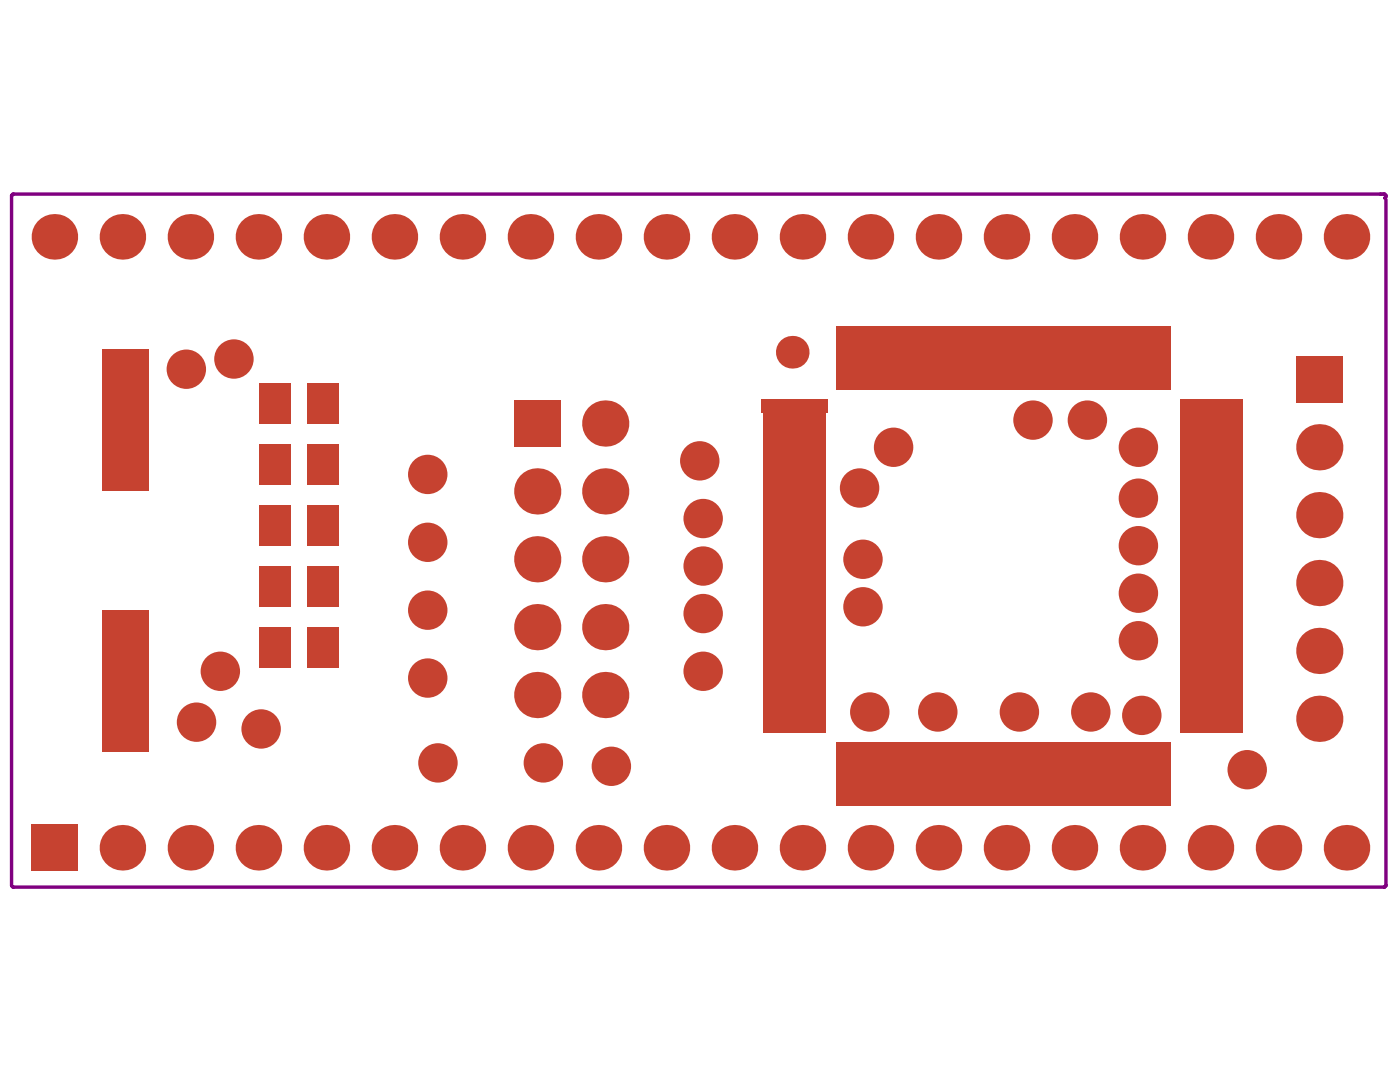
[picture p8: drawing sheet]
<svg xmlns="http://www.w3.org/2000/svg" width="279mm" height="216mm" viewBox="0 0 279 216" stroke-linecap="round" stroke-linejoin="round" font-family="sans-serif">
<path d="M276 39.4h.1a.41 .41 0 0 0 .1-.5 .41 .41 0 0 0-.4-.2h-273.3l-.2 .4 .1 137.4 .3 .2 273.3-.1 .2-.3v-136.6" fill="none" stroke="#800080" stroke-width=".68"/>
<g fill="#c64230">
<circle cx="85.3" cy="94.5" r="3.9"/>
<circle cx="85.3" cy="108" r="3.9"/>
<circle cx="226.9" cy="108.7" r="3.9"/>
<circle cx="226.9" cy="127.6" r="3.9"/>
<circle cx="227.6" cy="142.5" r="3.9"/>
<circle cx="226.9" cy="118.1" r="3.9"/>
<circle cx="87.3" cy="151.9" r="3.9"/>
<circle cx="248.6" cy="153.3" r="3.9"/>
<circle cx="140.2" cy="133.7" r="3.9"/>
<circle cx="108.3" cy="151.9" r="3.9"/>
<circle cx="140.2" cy="122.2" r="3.9"/>
<circle cx="140.2" cy="112.7" r="3.9"/>
<circle cx="140.2" cy="103.3" r="3.9"/>
<circle cx="121.9" cy="152.6" r="3.9"/>
<circle cx="46.6" cy="71.5" r="3.9"/>
<circle cx="52.1" cy="145.2" r="3.9"/>
<circle cx="43.9" cy="133.7" r="3.9"/>
<circle cx="39.2" cy="143.8" r="3.9"/>
<circle cx="37.1" cy="73.5" r="3.9"/>
<circle cx="171.3" cy="97.2" r="3.9"/>
<circle cx="178.1" cy="89.1" r="3.9"/>
<circle cx="172" cy="111.4" r="3.9"/>
<circle cx="172" cy="120.9" r="3.9"/>
<circle cx="216.7" cy="83.7" r="3.9"/>
<circle cx="205.9" cy="83.7" r="3.9"/>
<circle cx="226.9" cy="99.2" r="3.9"/>
<circle cx="226.9" cy="89.1" r="3.9"/>
<circle cx="186.9" cy="141.8" r="3.9"/>
<circle cx="173.4" cy="141.8" r="3.9"/>
<circle cx="217.4" cy="141.8" r="3.9"/>
<circle cx="203.2" cy="141.8" r="3.9"/>
<circle cx="85.3" cy="135" r="3.9"/>
<circle cx="85.3" cy="121.5" r="3.9"/>
<circle cx="139.5" cy="91.8" r="3.9"/>
<circle cx="51.5" cy="168.8" r="4.5"/>
<circle cx="105.7" cy="168.8" r="4.5"/>
<circle cx="159.9" cy="168.8" r="4.5"/>
<circle cx="214.2" cy="168.8" r="4.5"/>
<circle cx="268.4" cy="168.8" r="4.5"/>
<circle cx="51.5" cy="47.2" r="4.5"/>
<circle cx="105.7" cy="47.2" r="4.5"/>
<circle cx="159.9" cy="47.2" r="4.5"/>
<circle cx="214.2" cy="47.2" r="4.5"/>
<circle cx="268.4" cy="47.2" r="4.5"/>
<circle cx="24.4" cy="168.8" r="4.5"/>
<circle cx="38" cy="168.8" r="4.5"/>
<circle cx="65.1" cy="168.8" r="4.5"/>
<circle cx="78.6" cy="168.8" r="4.5"/>
<circle cx="92.2" cy="168.8" r="4.5"/>
<circle cx="132.8" cy="168.8" r="4.5"/>
<circle cx="146.4" cy="168.8" r="4.5"/>
<circle cx="173.5" cy="168.8" r="4.5"/>
<circle cx="187.1" cy="168.8" r="4.5"/>
<circle cx="227.7" cy="168.8" r="4.5"/>
<circle cx="241.3" cy="168.8" r="4.5"/>
<circle cx="254.8" cy="168.8" r="4.5"/>
<circle cx="263" cy="116.1" r="4.6"/>
<circle cx="107.1" cy="111.4" r="4.6"/>
<circle cx="107.1" cy="124.9" r="4.6"/>
<circle cx="263" cy="143.2" r="4.6"/>
<circle cx="263" cy="129.6" r="4.6"/>
<circle cx="263" cy="102.6" r="4.6"/>
<circle cx="263" cy="89.1" r="4.6"/>
<circle cx="10.8" cy="47.2" r="4.5"/>
<circle cx="24.4" cy="47.2" r="4.5"/>
<circle cx="38" cy="47.2" r="4.5"/>
<circle cx="65.1" cy="47.2" r="4.5"/>
<circle cx="107.1" cy="138.4" r="4.6"/>
<circle cx="78.6" cy="47.2" r="4.5"/>
<circle cx="92.2" cy="47.2" r="4.5"/>
<circle cx="107.1" cy="97.9" r="4.6"/>
<circle cx="132.8" cy="47.2" r="4.5"/>
<circle cx="146.4" cy="47.2" r="4.5"/>
<circle cx="173.5" cy="47.2" r="4.5"/>
<circle cx="187.1" cy="47.2" r="4.5"/>
<circle cx="227.7" cy="47.2" r="4.5"/>
<circle cx="241.3" cy="47.2" r="4.5"/>
<circle cx="254.8" cy="47.2" r="4.5"/>
<circle cx="119.3" cy="168.8" r="4.5"/>
<circle cx="200.6" cy="168.8" r="4.5"/>
<circle cx="120.6" cy="124.9" r="4.6"/>
<circle cx="120.6" cy="111.4" r="4.6"/>
<circle cx="120.6" cy="84.4" r="4.6"/>
<circle cx="120.6" cy="138.4" r="4.6"/>
<circle cx="119.3" cy="47.2" r="4.5"/>
<circle cx="200.6" cy="47.2" r="4.5"/>
<circle cx="120.6" cy="97.9" r="4.6"/>
<circle cx="157.9" cy="70.2" r="3.3"/>
</g>
<g fill="#c64230">
<path d="M6.2 164.3h9.3v9.1h-9.3z" fill-rule="evenodd"/>
<path d="M102.5 79.8h9.2v9.1h-9.2z" fill-rule="evenodd"/>
<path d="M258.4 71h9.2v9.2h-9.2z" fill-rule="evenodd"/>
<path d="M61.3 112.7h6.2v8.2h-6.2z" fill-rule="evenodd"/>
<path d="M61.3 100.6h6.2v8.1h-6.2z" fill-rule="evenodd"/>
<path d="M61.3 124.9h6.2v8.1h-6.2z" fill-rule="evenodd"/>
<path d="M61.3 76.2h6.2v8.2h-6.2z" fill-rule="evenodd"/>
<path d="M166.6 147.9h2.7v12.7h-2.7z" fill-rule="evenodd"/>
<path d="M171.9 147.9h2.7v12.7h-2.7z" fill-rule="evenodd"/>
<path d="M169.2 147.9h2.7v12.7h-2.7z" fill-rule="evenodd"/>
<path d="M169.2 64.9h2.7v12.7h-2.7z" fill-rule="evenodd"/>
<path d="M171.9 64.9h2.7v12.7h-2.7z" fill-rule="evenodd"/>
<path d="M166.6 64.9h2.7v12.7h-2.7z" fill-rule="evenodd"/>
<path d="M179.9 147.9h2.7v12.7h-2.7z" fill-rule="evenodd"/>
<path d="M182.6 147.9h2.7v12.7h-2.7z" fill-rule="evenodd"/>
<path d="M177.2 147.9h2.7v12.7h-2.7z" fill-rule="evenodd"/>
<path d="M182.6 64.9h2.7v12.7h-2.7z" fill-rule="evenodd"/>
<path d="M177.2 64.9h2.7v12.7h-2.7z" fill-rule="evenodd"/>
<path d="M179.9 64.9h2.7v12.7h-2.7z" fill-rule="evenodd"/>
<path d="M187.9 147.9h2.7v12.7h-2.7z" fill-rule="evenodd"/>
<path d="M193.3 147.9h2.7v12.7h-2.7z" fill-rule="evenodd"/>
<path d="M190.6 147.9h2.7v12.7h-2.7z" fill-rule="evenodd"/>
<path d="M190.6 64.9h2.7v12.7h-2.7z" fill-rule="evenodd"/>
<path d="M187.9 64.9h2.7v12.7h-2.7z" fill-rule="evenodd"/>
<path d="M193.3 64.9h2.7v12.7h-2.7z" fill-rule="evenodd"/>
<path d="M201.3 147.9h2.7v12.7h-2.7z" fill-rule="evenodd"/>
<path d="M203.9 147.9h2.7v12.7h-2.7z" fill-rule="evenodd"/>
<path d="M198.6 147.9h2.7v12.7h-2.7z" fill-rule="evenodd"/>
<path d="M201.3 64.9h2.7v12.7h-2.7z" fill-rule="evenodd"/>
<path d="M198.6 64.9h2.7v12.7h-2.7z" fill-rule="evenodd"/>
<path d="M203.9 64.9h2.7v12.7h-2.7z" fill-rule="evenodd"/>
<path d="M209.3 147.9h2.7v12.7h-2.7z" fill-rule="evenodd"/>
<path d="M211.9 147.9h2.7v12.7h-2.7z" fill-rule="evenodd"/>
<path d="M214.6 147.9h2.7v12.7h-2.7z" fill-rule="evenodd"/>
<path d="M209.3 64.9h2.7v12.7h-2.7z" fill-rule="evenodd"/>
<path d="M214.6 64.9h2.7v12.7h-2.7z" fill-rule="evenodd"/>
<path d="M211.9 64.9h2.7v12.7h-2.7z" fill-rule="evenodd"/>
<path d="M222.6 147.9h2.7v12.7h-2.7z" fill-rule="evenodd"/>
<path d="M225.3 147.9h2.7v12.7h-2.7z" fill-rule="evenodd"/>
<path d="M219.9 147.9h2.7v12.7h-2.7z" fill-rule="evenodd"/>
<path d="M222.6 64.9h2.7v12.7h-2.7z" fill-rule="evenodd"/>
<path d="M219.9 64.9h2.7v12.7h-2.7z" fill-rule="evenodd"/>
<path d="M225.3 64.9h2.7v12.7h-2.7z" fill-rule="evenodd"/>
<path d="M230.6 147.9h2.7v12.7h-2.7z" fill-rule="evenodd"/>
<path d="M230.6 64.9h2.7v12.7h-2.7z" fill-rule="evenodd"/>
<path d="M61.3 88.4h6.2v8.1h-6.2z" fill-rule="evenodd"/>
<path d="M51.8 112.7h6.2v8.2h-6.2z" fill-rule="evenodd"/>
<path d="M51.8 100.6h6.2v8.1h-6.2z" fill-rule="evenodd"/>
<path d="M51.8 124.9h6.2v8.1h-6.2z" fill-rule="evenodd"/>
<path d="M51.8 76.2h6.2v8.2h-6.2z" fill-rule="evenodd"/>
<path d="M174.6 147.9h2.7v12.7h-2.7z" fill-rule="evenodd"/>
<path d="M185.3 147.9h2.7v12.7h-2.7z" fill-rule="evenodd"/>
<path d="M195.9 147.9h2.7v12.7h-2.7z" fill-rule="evenodd"/>
<path d="M185.3 64.9h2.7v12.7h-2.7z" fill-rule="evenodd"/>
<path d="M174.6 64.9h2.7v12.7h-2.7z" fill-rule="evenodd"/>
<path d="M195.9 64.9h2.7v12.7h-2.7z" fill-rule="evenodd"/>
<path d="M217.3 147.9h2.7v12.7h-2.7z" fill-rule="evenodd"/>
<path d="M206.6 147.9h2.7v12.7h-2.7z" fill-rule="evenodd"/>
<path d="M227.9 147.9h2.7v12.7h-2.7z" fill-rule="evenodd"/>
<path d="M217.3 64.9h2.7v12.7h-2.7z" fill-rule="evenodd"/>
<path d="M206.6 64.9h2.7v12.7h-2.7z" fill-rule="evenodd"/>
<path d="M227.9 64.9h2.7v12.7h-2.7z" fill-rule="evenodd"/>
<path d="M20.5 121.7h9.2v28.1h-9.2z" fill-rule="evenodd"/>
<path d="M20.5 69.6h9.2v28.1h-9.2z" fill-rule="evenodd"/>
<path d="M51.8 88.4h6.2v8.1h-6.2z" fill-rule="evenodd"/>
<path d="M152.1 143.3h12.5v2.7h-12.5z" fill-rule="evenodd"/>
<path d="M152.1 138h12.5v2.7h-12.5z" fill-rule="evenodd"/>
<path d="M152.1 132.8h12.5v2.7h-12.5z" fill-rule="evenodd"/>
<path d="M152.1 135.3h12.5v2.7h-12.5z" fill-rule="evenodd"/>
<path d="M152.1 124.6h12.5v2.7h-12.5z" fill-rule="evenodd"/>
<path d="M152.1 122.1h12.5v2.7h-12.5z" fill-rule="evenodd"/>
<path d="M152.1 127.3h12.5v2.7h-12.5z" fill-rule="evenodd"/>
<path d="M152.1 116.7h12.5v2.7h-12.5z" fill-rule="evenodd"/>
<path d="M152.1 111.4h12.5v2.7h-12.5z" fill-rule="evenodd"/>
<path d="M152.1 114.1h12.5v2.7h-12.5z" fill-rule="evenodd"/>
<path d="M152.1 106.1h12.5v2.7h-12.5z" fill-rule="evenodd"/>
<path d="M152.1 103.4h12.5v2.7h-12.5z" fill-rule="evenodd"/>
<path d="M152.1 100.7h12.5v2.7h-12.5z" fill-rule="evenodd"/>
<path d="M152.1 92.7h12.5v2.7h-12.5z" fill-rule="evenodd"/>
<path d="M152.1 95.4h12.5v2.7h-12.5z" fill-rule="evenodd"/>
<path d="M152.1 90.2h12.5v2.7h-12.5z" fill-rule="evenodd"/>
<path d="M152.1 84.8h12.5v2.7h-12.5z" fill-rule="evenodd"/>
<path d="M152.1 82.2h12.5v2.7h-12.5z" fill-rule="evenodd"/>
<path d="M151.7 79.5h13.3v2.7h-13.3z" fill-rule="evenodd"/>
<path d="M235.3 143.3h12.5v2.7h-12.5z" fill-rule="evenodd"/>
<path d="M235.3 135.3h12.5v2.7h-12.5z" fill-rule="evenodd"/>
<path d="M235.3 138h12.5v2.7h-12.5z" fill-rule="evenodd"/>
<path d="M235.3 132.8h12.5v2.7h-12.5z" fill-rule="evenodd"/>
<path d="M235.3 124.6h12.5v2.7h-12.5z" fill-rule="evenodd"/>
<path d="M235.3 127.3h12.5v2.7h-12.5z" fill-rule="evenodd"/>
<path d="M235.3 122.1h12.5v2.7h-12.5z" fill-rule="evenodd"/>
<path d="M235.3 116.7h12.5v2.7h-12.5z" fill-rule="evenodd"/>
<path d="M235.3 111.4h12.5v2.7h-12.5z" fill-rule="evenodd"/>
<path d="M235.3 114.1h12.5v2.7h-12.5z" fill-rule="evenodd"/>
<path d="M235.3 100.7h12.5v2.7h-12.5z" fill-rule="evenodd"/>
<path d="M235.3 103.4h12.5v2.7h-12.5z" fill-rule="evenodd"/>
<path d="M235.3 106.1h12.5v2.7h-12.5z" fill-rule="evenodd"/>
<path d="M235.3 95.4h12.5v2.7h-12.5z" fill-rule="evenodd"/>
<path d="M235.3 90.2h12.5v2.7h-12.5z" fill-rule="evenodd"/>
<path d="M235.3 92.7h12.5v2.7h-12.5z" fill-rule="evenodd"/>
<path d="M235.3 84.8h12.5v2.7h-12.5z" fill-rule="evenodd"/>
<path d="M235.3 79.5h12.5v2.7h-12.5z" fill-rule="evenodd"/>
<path d="M235.3 82.2h12.5v2.7h-12.5z" fill-rule="evenodd"/>
<path d="M152.1 140.7h12.5v2.7h-12.5z" fill-rule="evenodd"/>
<path d="M152.1 130h12.5v2.8h-12.5z" fill-rule="evenodd"/>
<path d="M152.1 119.4h12.5v2.7h-12.5z" fill-rule="evenodd"/>
<path d="M152.1 98.1h12.5v2.7h-12.5z" fill-rule="evenodd"/>
<path d="M152.1 108.7h12.5v2.7h-12.5z" fill-rule="evenodd"/>
<path d="M152.1 87.5h12.5v2.7h-12.5z" fill-rule="evenodd"/>
<path d="M235.3 140.7h12.5v2.7h-12.5z" fill-rule="evenodd"/>
<path d="M235.3 108.7h12.5v2.7h-12.5z" fill-rule="evenodd"/>
<path d="M235.3 98.1h12.5v2.7h-12.5z" fill-rule="evenodd"/>
<path d="M235.3 130h12.5v2.8h-12.5z" fill-rule="evenodd"/>
<path d="M235.3 119.4h12.5v2.7h-12.5z" fill-rule="evenodd"/>
<path d="M235.3 87.5h12.5v2.7h-12.5z" fill-rule="evenodd"/>
</g>
</svg>
